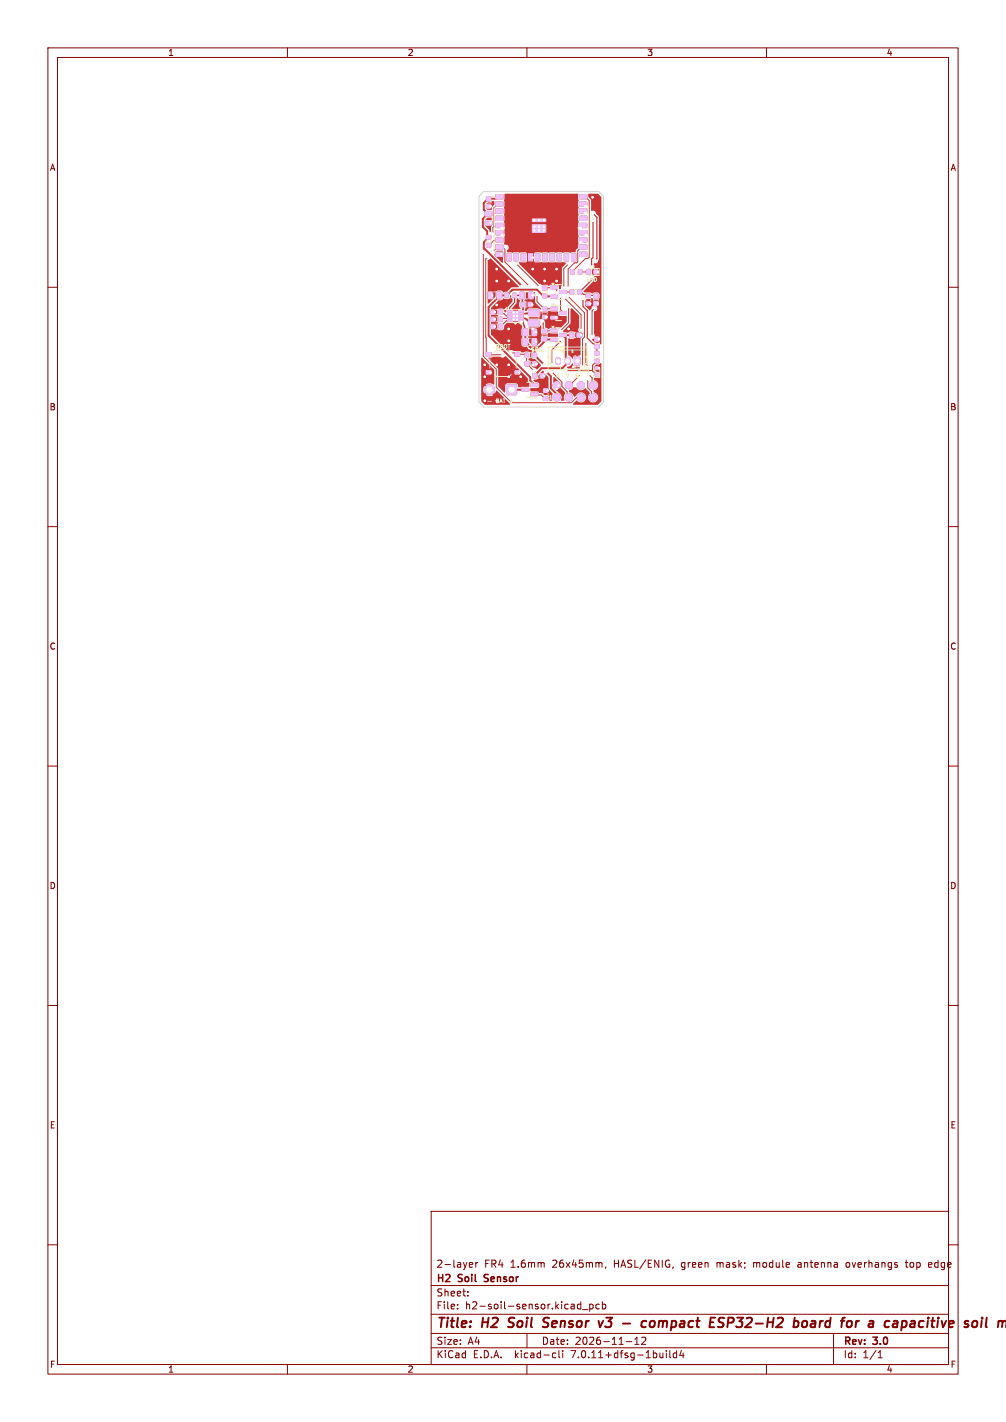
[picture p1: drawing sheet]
<svg xmlns="http://www.w3.org/2000/svg" width="210mm" height="297mm" viewBox="0 0 210 297" stroke-linecap="round" stroke-linejoin="round" font-family="sans-serif">
<defs><g id="words">
<g font-size="2.8" fill="#840000">
<text x="91" y="277.9">Title:</text>
<text x="100.7" y="277.9">H2</text>
<text x="107" y="277.9">Soil</text>
<text x="115" y="277.9">Sensor</text>
<text x="127.4" y="277.9">v3</text>
<text x="133.2" y="277.9">-</text>
<text x="138" y="277.9">compact</text>
<text x="153" y="277.9">ESP32-H2</text>
<text x="171.3" y="277.9">board</text>
<text x="182.1" y="277.9">for</text>
<text x="188.6" y="277.9">a</text>
<text x="192.8" y="277.9">capacitive</text>
</g>
<g font-size="2.1" fill="#840000">
<text x="91" y="268.2">H2</text>
<text x="91" y="265">2-layer</text>
<text x="95.8" y="268.2">Soil</text>
<text x="101.1" y="265">FR4</text>
<text x="101.8" y="268.2">Sensor</text>
<text x="106.6" y="265">1.6mm</text>
<text x="115.5" y="265">26x45mm,</text>
<text x="128.4" y="265">HASL/ENIG,</text>
<text x="142.6" y="265">green</text>
<text x="150.1" y="265">mask;</text>
<text x="157.9" y="265">module</text>
<text x="167.3" y="265">antenna</text>
<text x="177.6" y="265">overhangs</text>
<text x="190.2" y="265">top</text>
<text x="195.1" y="265">edge</text>
<text x="91" y="273.7">File:</text>
<text x="91" y="271">Sheet:</text>
<text x="97.1" y="273.7">h2-soil-sensor.kicad_pcb</text>
<text x="91" y="281.1">Size:</text>
<text x="97.7" y="281.1">A4</text>
<text x="113" y="281.1">Date:</text>
<text x="120" y="281.1">2026-11-12</text>
<text x="176" y="281.3">Rev:</text>
<text x="182.4" y="281.3">3.0</text>
<text x="91" y="283.9">KiCad</text>
<text x="98.7" y="283.9">E.D.A.</text>
<text x="107.6" y="283.9">kicad-cli</text>
<text x="119.5" y="283.9">7.0.11+dfsg-1build4</text>
<text x="176" y="283.9">Id:</text>
<text x="180.1" y="283.9">1/1</text>
</g>
<g font-size="1.8" fill="#840000">
<text x="35" y="11.9">1</text>
<text x="85" y="11.9">2</text>
<text x="135" y="11.9">3</text>
<text x="185" y="11.9">4</text>
<text x="10.3" y="35.9">A</text>
<text x="198.4" y="35.9">A</text>
<text x="10.3" y="85.9">B</text>
<text x="198.3" y="85.9">B</text>
<text x="10.3" y="135.9">C</text>
<text x="198.3" y="135.9">C</text>
<text x="10.3" y="185.9">D</text>
<text x="198.3" y="185.9">D</text>
<text x="10.3" y="235.9">E</text>
<text x="198.3" y="235.9">E</text>
<text x="10.3" y="285.9">F</text>
<text x="35" y="286.9">1</text>
<text x="85" y="286.9">2</text>
<text x="135" y="286.9">3</text>
<text x="185" y="286.9">4</text>
<text x="198.4" y="285.9">F</text>
</g>
<text font-size="1.4" fill="#fff" x="101.5" y="84.5">-</text>
<text font-size="1.4" fill="#f2eda1" x="106.1" y="84.5">+</text>
<g font-size="1.1" fill="#f2eda1">
<text x="122.4" y="59">LED</text>
<text x="103.4" y="73">BOOT</text>
<text x="110.8" y="73.6">SOIL</text>
<text x="114.5" y="83.6">1</text>
<text x="116.1" y="79">A</text>
<text x="118.1" y="79">V</text>
<text x="120" y="79">G</text>
</g>
<text font-size="1.1" fill="#fff" x="103.4" y="84.3">BAT</text>
</g></defs>
<g fill="none" stroke="#840000" stroke-width=".21">
<path d="M10 10h190v277h-190zM12 12h186v273h-186zM60 10v2M110 10v2M160 10v2M10 60h2M198 60h2M10 110h2M198 110h2M10 160h2M198 160h2M10 210h2"/>
<path d="M198 210h2M10 260h2M90 253h108v32h-108zM198 260h2M90 278.5h108M90 274.5h108M90 268.5h108M95.5 273.2v.2M95.5 272.5v.1M97.7 270.5v.2M97.7 269.8v.1M98 264.6h.6"/>
<path d="M98 263.8l.5-.1 .2 .3-.7 .2M99.3 263.7v1M99.7 263.7l-.4 .3M110 278.5v3M113.5 263.8l.1 .9M120.8 272.4l.4 .1M121.2 271.9v1.5M121.2 273.3l-.4 .1M121.6 273.5h1.1M123.1 272.5l.4-.1 .3 .3-.1 .6h-.6M123.1 272.4v1.5M125.1 272.5l-.4-.1-.3 .3 .1 .6h.6"/>
<path d="M125.7 272.5l.5-.1 .3 .3-.2 .6h-.6M125.7 271.9v1.5M126.5 264.6l-.2 .3M132.5 279.7l.5-.4v1.5M134 279.4l.5-.1 .3 .4-.9 1.1h.9M166.7 263.7l-.1 .1M166.7 264.1l-.2 .2 .2 .4M174 278.5v6.5M177.1 263.7l-.4 .1-.1 .2 .1 .5 .4 .2M189 263.7h.5M189.2 263.2v1.3l.3 .2M194.5 263.8l-.5-.1-.2 .2 .1 .7h.6"/>
<path d="M194.5 264l-.7 .2M60 285v2M90 281.5h108M110 285v2M115.6 282.6l.4 .1M116 283.5l-.4 .1M116.7 282.1v1.3l.2 .2M117.5 282.1v.1M117.5 282.6v1M130.7 280.2h1.2M132.5 280.8h.9M139.1 282.1v.1"/>
<path d="M139.1 282.6v1M139.8 282.1v1.3l.2 .2M141.2 282.7l-.4-.1-.3 .3 .2 .6h.5M141.2 282.1v1.5M142.2 282l-.3 1.1h.9M142.6 282.6v1M160 285v2M183.3 283.6h.9M183.3 282.5l.4-.4v1.5"/>
</g>
<g fill="none" stroke="#840000" stroke-width=".4">
<path d="M106 277.1l.3 .1M106.3 275.4v.6M114.3 277a.85 .85 0 0 1-1 .1M114.4 275.2l-.7 .1-.3 .5 .2 .3 .7 .2M125.9 275.9l-.6 1.3M126.3 277l.3 .2h.6M126.6 275.2h1.2M134.2 276h.7M135.8 276.1l.1-.1a.5 .5 0 0 1 .8 .3l-.1 .5-.2 .3a.5 .5 0 0 1-.8-.3zM150.3 276.2l.6 .1 .1 .3-.1 .4-.3 .2M150.5 275.2l.7 .1M151.9 276.3h.8"/>
<path d="M152.8 275.2h-.7l-.3 2M167.6 276.1l.1-.1a.5 .5 0 0 1 .8 .3l-.1 .5-.2 .3a.5 .5 0 0 1-.8-.3zM169.4 276h.8l-.1 1.2M170.2 276.3l-.7 .1a.4 .4 0 0 0-.3 .4 .4 .4 0 0 0 .2 .4l.7-.1M181.4 276.5l-.1 .4 .2 .3M186.8 275.9h.3l.3 .3-.1 1M187.3 277.1l-.2 .1M187.4 276.3l-.7 .1M192.1 276l-.2 .3-.1 .5 .3 .4M208.4 276.1l.6-.2 .3 .3M208.5 275.9l-.2 1.3M209.3 276.2l-.1 1"/>
<path d="M210.1 276a.5 .5 0 0 0-.8 .2M210.1 276.9l-.1 .3"/>
</g>
<path d="M101.1 267.6l.2 .1M101.1 266.3v.5" fill="none" stroke="#840000" stroke-width=".3"/>
<g fill="#c83434" stroke="#c83434" stroke-width=".21">
<path d="M111.3 73.8h.7v.8h-.7z"/>
<path d="M109.6 73.8h.7v.8h-.7z"/>
<path d="M103.5 40.7h1.5v.8h-1.5z"/>
<path d="M103.5 42.1h1.5v.9h-1.5z"/>
<path d="M103.5 43.6h1.5v1h-1.5z"/>
<path d="M103.5 45.2h1.5v.8h-1.5z"/>
<path d="M103.5 46.6h1.5v1h-1.5z"/>
<path d="M103.5 48.2h1.5v.8h-1.5z"/>
<path d="M103.5 49.6h1.5v1h-1.5z"/>
<path d="M103.5 51.2h1.5v.8h-1.5z"/>
<path d="M103.5 52.6h1.5v1h-1.5z"/>
<path d="M105.8 53h.9v1.5h-.9z"/>
<path d="M107.3 53h.9v1.5h-.9z"/>
<path d="M108.8 53h.9v1.5h-.9z"/>
<path d="M110.3 53h.9v1.5h-.9z"/>
<path d="M111.8 53h.9v1.5h-.9z"/>
<path d="M113.3 53h.9v1.5h-.9z"/>
<path d="M114.8 53h.9v1.5h-.9z"/>
<path d="M116.3 53h.9v1.5h-.9z"/>
<path d="M117.8 53h.9v1.5h-.9z"/>
<path d="M119.3 53h.9v1.5h-.9z"/>
<path d="M121 52.6h1.5v1h-1.5z"/>
<path d="M121 51.2h1.5v.8h-1.5z"/>
<path d="M121 49.6h1.5v1h-1.5z"/>
<path d="M121 48.2h1.5v.8h-1.5z"/>
<path d="M121 46.6h1.5v1h-1.5z"/>
<path d="M121 45.2h1.5v.8h-1.5z"/>
<path d="M121 43.6h1.5v1h-1.5z"/>
<path d="M121 42.1h1.5v.9h-1.5z"/>
<path d="M121 40.7h1.5v.8h-1.5z"/>
<path d="M111.1 45.7h2.8v.6h-2.8z"/>
<path d="M111.1 46.9h2.8v1.6h-2.8z"/>
<path d="M101.5 73.7h1v.7h-1z"/>
<path d="M107.5 73.7h1v.7h-1z"/>
<path d="M101.5 77.4h1v.7h-1z"/>
<path d="M107.5 77.4h1v.7h-1z"/>
<path d="M110.8 82.1h1.4l.1 .5h-1.4z"/>
<path d="M110.8 80.2h1.4l.1 .5h-1.4z"/>
<path d="M109 81.1h1.3l.1 .5-1.4 .1z"/>
<path d="M104.2 67.8h.7v.8h-.7z"/>
<path d="M102.5 67.8h.7v.8h-.7z"/>
<path d="M106 64.9h.8v.2h-.8z"/>
<path d="M106 65.4h.8v.2h-.8z"/>
<path d="M106 65.9h.8v.2h-.8z"/>
<path d="M106 66.4h.8v.2h-.8z"/>
<path d="M106 66.9h.8v.2h-.8z"/>
<path d="M108.4 66.9h.8v.2h-.8z"/>
<path d="M108.4 66.4h.8v.2h-.8z"/>
<path d="M108.4 65.9h.8v.2h-.8z"/>
<path d="M108.4 65.4h.8v.2h-.8z"/>
<path d="M108.4 64.9h.8v.2h-.8z"/>
<path d="M107 65h1.2v2h-1.2z"/>
<path d="M105.8 80.4h2v2h-2z"/>
<path d="M101.6 41.1h.8v.8h-.8z"/>
<path d="M101.6 42.7h.8v.8h-.8z"/>
<path d="M113.3 64.2h.8v.7h-.8z"/>
<path d="M113.3 65.9h.8v.7h-.8z"/>
<path d="M124.2 72h.8v.8h-.8z"/>
<path d="M124.2 70.4h.8v.8h-.8z"/>
<path d="M104.2 66.3h.7v.8h-.7z"/>
<path d="M102.5 66.3h.7v.8h-.7z"/>
<path d="M113.5 82.9h.8v.7h-.8z"/>
<path d="M113.5 81.2h.8v.7h-.8z"/>
<path d="M119.1 56.4h.7v.8h-.7z"/>
<path d="M120.8 56.4h.7v.8h-.7z"/>
<path d="M124 56.4h.8v.8h-.8z"/>
<path d="M122.4 56.4h.8v.8h-.8z"/>
<path d="M109.2 68.7h.7l.2 .1v1.1l-.1 .2h-.6l-.2-.1z"/>
<path d="M111.1 68.7h.7l.2 .1 .1 1.1-.2 .2h-.6l-.2-.1z"/>
<path d="M111.2 78.1h.8v.8h-.8z"/>
<path d="M112.8 78.1h.8v.8h-.8z"/>
<path d="M109.6 75.6h.8v.8h-.8z"/>
<path d="M111.2 75.6h.8v.8h-.8z"/>
<path d="M101.3 44.2h1.3l.1 .2v.6l-.2 .2-1.1-.1-.1-.2z"/>
<path d="M101.3 46.1h1.3l.1 .2v.6l-.2 .1h-1.1l-.1-.2z"/>
<path d="M113.3 61.5h.8v.7h-.8z"/>
<path d="M113.3 59.8h.8v.7h-.8z"/>
<path d="M110.4 64.8l1.9-.1 .2 .3v.8l-.3 .2-1.7-.1-.2-.2z"/>
<path d="M110.4 66.9h1.9l.2 .2v.8l-.3 .2h-1.7l-.2-.2z"/>
<path d="M104.2 64.8h.7v.8h-.7z"/>
<path d="M102.5 64.8h.7v.8h-.7z"/>
<path d="M108.7 63.2h.8v.8h-.8z"/>
<path d="M110.3 63.2h.8v.8h-.8z"/>
<path d="M124.2 75.1h.8v.7h-.8z"/>
<path d="M124.2 73.4h.8v.7h-.8z"/>
<path d="M113.3 70.5h.8v.7h-.8z"/>
<path d="M113.3 68.8h.8v.7h-.8z"/>
<path d="M115 68.8h1.3l.1 .5h-1.4z"/>
<path d="M115 70.7h1.3l.1 .5h-1.4z"/>
<path d="M116.8 69.7h1.4l.1 .5-1.4 .1z"/>
<path d="M122.4 61.4h.8v.7h-.8z"/>
<path d="M122.4 63.1h.8v.7h-.8z"/>
<path d="M124.3 78h.6v.6h-.6z"/>
<path d="M124.3 76.6h.6v.6h-.6z"/>
<path d="M109.2 70.7h.7l.2 .1v1.1l-.1 .2h-.6l-.2-.1z"/>
<path d="M111.1 70.7h.7l.2 .1 .1 1.1-.2 .2h-.6l-.2-.1z"/>
<path d="M101.6 49.2h.8v.7h-.8z"/>
<path d="M101.6 50.9h.8v.7h-.8z"/>
<path d="M115 64.2h1.3l.1 .5h-1.4z"/>
<path d="M115 66.1h1.3l.1 .5h-1.4z"/>
<path d="M116.8 65.1h1.4l.1 .5-1.4 .1z"/>
<path d="M124 61.4h.8v.8h-.8z"/>
<path d="M124 63h.8v.8h-.8z"/>
<path d="M103.8 61h.7l.2 .1 .1 1.1-.2 .2h-.6l-.2-.1z"/>
<path d="M101.9 61h.7l.2 .1v1.1l-.1 .2h-.6l-.2-.1z"/>
<path d="M105.4 61.3h.7v.8h-.7z"/>
<path d="M107.1 61.3h.7v.8h-.7z"/>
<path d="M108.5 61h.7l.2 .1 .1 1.1-.2 .2h-.6l-.2-.1z"/>
<path d="M110.4 61h.7l.2 .1 .1 1.1-.2 .2h-.6l-.2-.1z"/>
<path d="M119 60.6h.7v.8h-.7z"/>
<path d="M120.7 60.6h.7v.8h-.7z"/>
<path d="M118.9 69.6h.8v.8h-.8z"/>
<path d="M120.5 69.6h.8v.8h-.8z"/>
<path d="M120 74.6l.8-.1 .3 .2v1.3l-.2 .3h-.8l-.2-.2z"/>
<path d="M115 59.8h1.3l.1 .5h-1.4z"/>
<path d="M115 61.7h1.3l.1 .5h-1.4z"/>
<path d="M116.8 60.7h1.4l.1 .5-1.4 .1z"/>
<circle cx="111.5" cy="46" r=".25"/>
<circle cx="111.5" cy="47.3" r=".25"/>
<circle cx="111.5" cy="48.1" r=".25"/>
<circle cx="112.5" cy="46" r=".25"/>
<circle cx="112.5" cy="47.3" r=".25"/>
<circle cx="112.5" cy="48.1" r=".25"/>
<circle cx="113.5" cy="46" r=".25"/>
<circle cx="113.5" cy="47.3" r=".25"/>
<circle cx="113.5" cy="48.1" r=".25"/>
<circle cx="107.2" cy="65.3" r=".25"/>
<circle cx="107.3" cy="66" r=".25"/>
<circle cx="107.2" cy="66.7" r=".25"/>
<circle cx="107.9" cy="65.3" r=".25"/>
<circle cx="108" cy="66" r=".25"/>
<circle cx="108" cy="66.7" r=".25"/>
<circle cx="102.2" cy="81.4" r="1.05"/>
<circle cx="116.2" cy="83" r=".75"/>
<circle cx="116.2" cy="80.5" r=".75"/>
<circle cx="118.7" cy="83" r=".75"/>
<circle cx="118.7" cy="80.5" r=".75"/>
<circle cx="121.3" cy="83" r=".75"/>
<circle cx="121.3" cy="80.5" r=".75"/>
<circle cx="123.8" cy="83" r=".75"/>
<circle cx="123.8" cy="80.5" r=".75"/>
</g>
<path d="M116.5 75.1v.6M118.5 75.1v.6" fill="none" stroke="#c83434" stroke-width="1.2"/>
<g fill="#ececec" stroke="#ececec" stroke-width=".21">
<circle cx="108.9" cy="67.2" r=".3"/>
<circle cx="108.9" cy="59.7" r=".3"/>
<circle cx="113.5" cy="76.1" r=".3"/>
<circle cx="114.1" cy="77.7" r=".3"/>
<circle cx="111.4" cy="77.4" r=".3"/>
<circle cx="104.9" cy="74.1" r=".3"/>
<circle cx="120.1" cy="80.3" r=".3"/>
<circle cx="101.8" cy="53.7" r=".3"/>
<circle cx="106.7" cy="73.7" r=".3"/>
<circle cx="102.9" cy="52.6" r=".3"/>
<circle cx="102.9" cy="48.8" r=".3"/>
<circle cx="100.9" cy="52.8" r=".3"/>
<circle cx="121.3" cy="70" r=".3"/>
<circle cx="118.7" cy="68.7" r=".3"/>
<circle cx="106.2" cy="68.7" r=".3"/>
<circle cx="102.4" cy="43.1" r=".3"/>
<circle cx="116.6" cy="80.5" r=".3"/>
<circle cx="111.2" cy="56.2" r=".3"/>
<circle cx="103.7" cy="58.7" r=".3"/>
<circle cx="108.7" cy="78.7" r=".3"/>
<circle cx="116.1" cy="66.3" r=".3"/>
<circle cx="113.7" cy="56.2" r=".3"/>
<circle cx="116.2" cy="81.2" r=".3"/>
<circle cx="111.9" cy="69.4" r=".3"/>
<circle cx="111.2" cy="68.7" r=".3"/>
<circle cx="102.4" cy="77.8" r=".3"/>
<circle cx="101.2" cy="78.7" r=".3"/>
<circle cx="106.2" cy="76.2" r=".3"/>
<circle cx="107.6" cy="67.5" r=".3"/>
<circle cx="125" cy="76.9" r=".3"/>
<circle cx="111.2" cy="61.7" r=".3"/>
<circle cx="114.1" cy="66.2" r=".3"/>
<circle cx="103.7" cy="63.7" r=".3"/>
<circle cx="103.3" cy="68.2" r=".3"/>
<circle cx="106.2" cy="58.7" r=".3"/>
<circle cx="103.7" cy="76.2" r=".3"/>
<circle cx="119.6" cy="76.6" r=".3"/>
<circle cx="113.6" cy="78.5" r=".3"/>
<circle cx="123.7" cy="41.2" r=".3"/>
<circle cx="103.3" cy="66.7" r=".3"/>
<circle cx="103.3" cy="65.2" r=".3"/>
<circle cx="102.4" cy="46.5" r=".3"/>
<circle cx="102.7" cy="61.7" r=".3"/>
<circle cx="106.2" cy="78.7" r=".3"/>
<circle cx="104.6" cy="53.1" r=".3"/>
<circle cx="108.4" cy="77.8" r=".3"/>
<circle cx="125" cy="70.8" r=".3"/>
<circle cx="106.2" cy="71.2" r=".3"/>
<circle cx="112" cy="76" r=".3"/>
<circle cx="111.1" cy="63.6" r=".3"/>
<circle cx="101.2" cy="83.7" r=".3"/>
<circle cx="111.9" cy="71.4" r=".3"/>
<circle cx="124.8" cy="63.4" r=".3"/>
<circle cx="113.7" cy="58.7" r=".3"/>
<circle cx="124.8" cy="56.8" r=".3"/>
<circle cx="114.3" cy="81.6" r=".3"/>
<circle cx="111.2" cy="53.8" r=".3"/>
<circle cx="111.2" cy="76.2" r=".3"/>
<circle cx="101.2" cy="76.2" r=".3"/>
<circle cx="116.2" cy="56.2" r=".3"/>
<circle cx="103.7" cy="56.2" r=".3"/>
<circle cx="123.2" cy="63.4" r=".3"/>
<circle cx="116.2" cy="58.7" r=".3"/>
<circle cx="116.2" cy="61.1" r=".3"/>
<circle cx="117" cy="61.9" r=".3"/>
<circle cx="112.6" cy="59.9" r=".3"/>
<circle cx="104.8" cy="47.6" r=".3"/>
<circle cx="113.1" cy="67.2" r=".3"/>
<circle cx="107.8" cy="55.1" r=".3"/>
<circle cx="122.2" cy="43" r=".3"/>
<circle cx="124.3" cy="54.4" r=".3"/>
<circle cx="121.7" cy="62.4" r=".3"/>
<circle cx="123.8" cy="44.6" r=".3"/>
<circle cx="118.2" cy="77.4" r=".3"/>
<circle cx="121.2" cy="78.2" r=".3"/>
<circle cx="121.6" cy="76.6" r=".3"/>
<circle cx="118.6" cy="61.9" r=".3"/>
<circle cx="118.6" cy="60.1" r=".3"/>
<circle cx="121.3" cy="50.5" r=".3"/>
<circle cx="117" cy="69.1" r=".3"/>
<circle cx="115.2" cy="76.1" r=".3"/>
<circle cx="118.7" cy="64.1" r=".3"/>
<circle cx="115.2" cy="77.7" r=".3"/>
<circle cx="117" cy="70.9" r=".3"/>
<circle cx="122.9" cy="79.3" r=".3"/>
<circle cx="122.3" cy="49.1" r=".3"/>
<circle cx="124.1" cy="64.4" r=".3"/>
<circle cx="123.6" cy="70.2" r=".3"/>
<circle cx="122.3" cy="71.4" r=".3"/>
<circle cx="117.7" cy="60.1" r=".3"/>
<circle cx="121.3" cy="68.9" r=".3"/>
<circle cx="121.2" cy="47.6" r=".3"/>
<circle cx="117.8" cy="62.2" r=".3"/>
<circle cx="122.9" cy="76.6" r=".3"/>
<circle cx="118.7" cy="55.1" r=".3"/>
<circle cx="122.9" cy="78.2" r=".3"/>
<circle cx="123.5" cy="55.7" r=".3"/>
<circle cx="123.8" cy="46.1" r=".3"/>
<circle cx="123.5" cy="57.9" r=".3"/>
<circle cx="122.2" cy="44.5" r=".3"/>
<circle cx="104.8" cy="49.1" r=".3"/>
<circle cx="112.1" cy="61.6" r=".3"/>
<circle cx="110.4" cy="59.7" r=".3"/>
<circle cx="105.6" cy="51.7" r=".3"/>
</g>
<g fill="none" stroke="#c83434" stroke-width=".4">
<path d="M101.6 44.9l-.8 .8v1.7l.9 .9v1M101.8 49.8l-.8 .8v1.3l7.9 7.8M103.5 41.5h-1.6l-.9 .9v1.4l.5 .5M103.9 62.2l-1.9 1.9v6l8.7 8.7v.7l.8 .8M104.5 61.7h1M106 61.4l1-.9h5.1l1.3 1.3M109.6 66.5l1 .7M109.7 69.4v2M109.8 71.5l.8 .8v.2M110.6 65.4l-1 .1M111.9 74.5l1.6 1.6M113.5 71.1v.4l-1.1 1.1"/>
<path d="M114 70.9h1.1M114 61.9h1.1M114.1 77.7l.9 .9v2.5l1.2 1.2M117.7 70.2l.4 .4v4.2M118.1 70h1M118.3 76l-.9 .9h-4.3l-1.2 1.3M107.5 81.4h1.6"/>
</g>
<g fill="none" stroke="#c83434" stroke-width=".3">
<path d="M102.3 43.1h.1M111.1 53.8h.1M124.6 56.8h.2M102.6 61.7h.1M103.1 65.2h.2M103.1 68.2h.2M103.1 66.7h.2M107.4 61.7h1.5M107.6 67v.5M108.8 67l.4 .3 .5 1.5M109 61.7l.1 1.9M109.2 63.6v1l-.4 .4"/>
<path d="M110.9 63.6h.2M111.1 61.7h.1M111.8 76h.2M111.8 69.4h.1M111.8 71.4h.1M113.4 78.5h.2M114 66.2h.1M121.1 70h.2M123.1 63.4h.1M124.7 63.4h.1M124.8 76.9h.2M124.9 70.8h.1"/>
<path d="M114.2 81.6h.1"/>
</g>
<g fill="none" stroke="#c83434" stroke-width=".21">
<path d="M100.9 52.8v21.6l2.7 2.7v3.8l3.2 3.2h12.5l1-1h.3M101.8 53.7l-.4 .4 .1 19.6M103.5 52l-.6 .6M103.5 43l-.4 .4v3.9l-.2 .2v1.3M103.5 50.2h-.4l-.8 .8M104.7 47.5l.1 .1M104.7 49l.1 .1M105.6 51.7l-.2 .2v2.8l5 5M107.8 55.1l4.8 4.8M118.7 55.1l-1 1v4M121 52l-.4 .4v2.3l-.2 .2h-.5l-1.3 1.3v3.9M121.3 47.5l-.1 .1"/>
<path d="M121.4 56.8h1.2M122.2 49l.1 .1M122.5 41.4l.5 .5v11.8l-.3 .3h-.5l-2.5 2.5M102.5 74.1h2.4M104.8 65.5h.4l.5 .5h.4M104.8 66.5h1.3M106.1 67h-.4l-.9 .9M106.7 73.7h.8M108.5 74h1.2M109.9 74.5v1.2M110.3 76.3l1.1 1.1M112.1 61.6v1.4l1.3 1.3"/>
<path d="M113.1 67.2l.3 .3v1.4M114 60.1h1.1M114 69.1h1.1M114 64.5h1.1M115.2 77.7l2.1 2.1v.9l1.1 1.1v.6M116.2 60.2v.9M117 61.9v2.8l.5 .5M117 70.9v.4l-1.8 1.8v3M117.8 62.2l3.5 3.5v3.2M118.1 61h1M118.6 61.9l3.4 3.4v5.1l-.4 .4v5.8M118.7 64.1v3.3l-1.7 1.7"/>
<path d="M121.2 78.2l-1.9 1.9M122.3 71.4v4.6l.6 .6M122.9 78.2l.7 .7v.9M122.9 79.3l-.2 .2v1.5l.8 .8v.6M124.1 64.4l-.5 .5v5.3M112.1 82.5h.9l.6 .6M120.1 80.3h.5"/>
</g>
<g fill="none" stroke="#c83434" stroke-width=".25">
<path d="M123.5 58.5l-2.2 2.2M123.8 44.6l.8 .8v8.6l-.3 .4M123.8 46.1v7.7l-.3 .3v1.6M106.4 65.5h.9M107.4 61.7v1.4l-1 1.2v.7M107.9 66h.9M108.8 65.5h.8M108.8 66.5h.8M118.2 77.4h5.5M121.3 61l.5 .5h.7M121.7 62.4v1.6l.9 .9v5.7l1.2 1.2 .5 .3M123.1 61.7h1"/>
<path d="M124.3 75.7l-.6 .6v1.2l.7 .6M124.6 72.6v.9"/>
</g>
<g fill="#c83434">
<path d="M100.5 74.7h.2l2.5 2.6v2.9l-.1 .1a1.38 1.38 0 0 0-1.7 0l.6 .6-.3 .3-.6-.6a1.33 1.33 0 0 0 0 1.6l.6-.6 .3 .3-.6 .6a1.33 1.33 0 0 0 1.6 0l-.6-.6 .3-.3 .6 .6 .4-.6 2.8 2.9h-5.3l-.7-.7z"/>
<path d="M118.8 81.5l.7-.3a.64 .64 0 0 1 .9-.2 1.12 1.12 0 0 0 1.8 .1l.9 .8v.3a1.08 1.08 0 0 0 .2 1.7 1.08 1.08 0 0 0 1.6-.6 1.08 1.08 0 0 0-1-1.4v-.3a1.17 1.17 0 0 0 1-1.1 1.17 1.17 0 0 0-.9-1.2l.1-.5 .8 .1 .2-.1 .2-.7a.57 .57 0 0 0-.7-.4l-.5-.4v-.8l.4-.4h.5l.5-.3v8l-.7 .7h-5.2v-.2l.8-.7a1.09 1.09 0 0 0 1.7 .1 1.09 1.09 0 0 0-.4-1.7 1.09 1.09 0 0 0-1.5 .7l-.3 .2a1.87 1.87 0 0 0-1.1-1.1z"/>
<path d="M113.3 77.4l.2 .1a.68 .68 0 0 0 .5 .8l.5 .5v2.4l.9 1.1a1.29 1.29 0 0 0-.1 1.4l-.6-.1v-.7l-.3-.3-.8-.1-.4-.4h-.6l-.4-.3-1.5-.1 .1-.6 1.4-.1 .3-.2-.1-.8-.7-.2-.3-.4 .1-.1h.4a.65 .65 0 0 0 .5-.9z"/>
<path d="M115.5 78.8h.2l1.2 1.1v1l1.1 1v.4a1.21 1.21 0 0 0-.2 1.4h-.6l-.1-.1a1.12 1.12 0 0 0-.5-1.6l-1.1-1.1z"/>
<path d="M102 74.7h.6l.3-.2h1.6a.72 .72 0 0 0 1-.1l4.7 4.6v.6l.3 .5-.1 .7h-2.2a.62 .62 0 0 0-.6-.8h-1.6l-.4 .2-.2 .4v1.3l-.2 .1-1.2-1.3v-3.8l-2-2z"/>
<path d="M102.5 64.3l1.5-1.5 .8-.1 .3-.4 .4 .2 .7-.1 .2-.2 .1-.5h.2l.1 .5 .2 .3v.5l-1 1-.3 1.2-.4-.1-.1-.4-.4-.3-.7 .1-.3 .3v.8l.2 .4-.2 .3v.7l.2 .5-.2 .3v.7l.4 .5 .9-.2 .1-.8 .6-.6h1l.2-.1 .1-1.4-.3-.3a.75 .75 0 0 0 0-1.2l1-1.1 .1-.9 .1-.1 .2 .1a.37 .37 0 0 1 .3 .6l-.1 .9 .3 .5-.3 .2a1.04 1.04 0 0 0-.3 1.1l.3 .3-.3 .3v.9l.4 .4 .4 .2 .2 .6-.3 .5 .1 1.1 .2 .4-.2 .4v1.2l.2 .4h.9l.3 .5 .8 .3-.2 1.4a.67 .67 0 0 0 .8 .4l1.2 1.3-.8 .9-1.3-1-.1-.7-.4-.3v-.2l.4-.4-.2-1-.8-.2-.8 .2-.3-.2-1.5-.1a.73 .73 0 0 0-1 .1l-3.6-3.5z"/>
<path d="M118.4 76.6h.1a1.1 1.1 0 0 0 1-.7h.1a.6 .6 0 0 0 .7 .7v-.9h.4v.9h.3v.4h-2.3l-.3-.2z"/>
<path d="M119.2 64.4h.2l1.5 1.5v2.5a.69 .69 0 0 0-.1 .8 .69 .69 0 0 0 .8 .3v.7l-.4 .5v3.4l-.5 .1v.9h-.4v-.9a.7 .7 0 0 0-.8 .7l-.9-.7v-3.4l.1-.1 .9 .1 .3-.2 .2-1-.4-.4h-.7l-.4 .3-.9-.1-.1-.1v-.3l1.5-1.5v-2.9z"/>
<path d="M110.4 68.4h2l.5-.4v1.5l.3 .3 .9 .1 .4-.4 .5 .2 1.4-.1 .1 .7-2 .1-.4-.3h-.8l-.4 .4v.9l-.7 .7h-1.1l-.6-.7-.1-.6-.2-.4 .3-.5z"/>
<path d="M122.9 40.5l1.9-.1 .7 .8v30.7l-1.5-.5-.4-.4v-.2a.65 .65 0 0 0 .6-.4 .65 .65 0 0 0-.2-.7v-4.6a.63 .63 0 0 0 .7-.6 .63 .63 0 0 0-.6-.7 .63 .63 0 0 0-.6 .7l-.2 .2a.17 .17 0 0 1-.2 .1 .17 .17 0 0 1-.2-.2l-.8-.8v-.9l.2-.4h.9l.4-.3 .4 .4h.7l.5-.4-.2-1-.9-.1a.8 .8 0 0 1-1 0h-1.1l-.2-.3 2-2 .1-.4a.76 .76 0 0 0-.4-1.2l.1-.9a.64 .64 0 0 0 .3-1.1v-.2a.93 .93 0 0 0 1.1-.9v-8.8l-.6-.7a.7 .7 0 0 0-1-.6v-2.2l-.6-.7z"/>
<path d="M110.4 66.3l2-.1 .3-.2 .2-1 .4 .3h.7l.5-.4 .5 .2 1.4-.1 .1 .8 .2 .2 1.6 .1v1.1l-1.2 1.3-.5 .1-.3-.2-1.3 .1a.84 .84 0 0 1-1.2-.1l-.1-1.1a.72 .72 0 0 0-1.1-.6l-.3-.2h-1.7z"/>
<path d="M109.8 61h1.8l.1 .1a.72 .72 0 0 0 0 1v1.1l1.2 1.2v.2l-.6-.2h-1.8l-.3 .2a.37 .37 0 0 1-.2 .3 .37 .37 0 0 1-.4 0l.3-1.6-.4-.6 .2-.4z"/>
<path d="M101.8 54.3l.7-.3 5.8 5.8-.1 .2h-1.3l-1 .9-.7 .2-.6-.4h-.9l-.2 .4-.1 .9-1.4 1.4-.2-.1z"/>
<path d="M105.4 40.5l15.2-.1 .2 1.4-.1 .3 .1 1.2-.1 .3 .1 1.2-.1 1.3 .1 .2-.2 1.3 .2 1.7-.1 .3 .1 1.3-.1 .8-.5 .5v.4l-1.2 .2-.3-.1-1.2 .1-.3-.1-1.2 .1-.3-.1-1.2 .1-.3-.1-1.2 .1-1.2-.1-.3 .2v1.6l.2 .3 1.3-.1 1.2 .1 .3-.1 1.2 .1 .3-.1 1.2 .1 .3-.1 .6 .2v.3l-.8 .8v3.6l-.2 .8h-.4v-.7l-.4-.2h-1.3l-.5 .2-.4-.2h-1l-.6-.2-4.1-4.1-.1-.4 .2-.1 1.2 .1 .3-.1v-1.7l-.1-.3h-2.6l-.3 .1-1.1-.1-.1-.4a.7 .7 0 0 0 .4-.8 .7 .7 0 0 0-.9-.5l-.1-.1 .2-1.8-.1-1.1 .1-.4-.2-1.2 .1-.3-.1-1.2 .1-.3-.1-1.2 .1-1.3-.1-.2z"/>
<path d="M103.7 52.4h1.3v2.5h-.2l-1.6-1.7z"/>
<path d="M101.3 45.9l.5-.4h.9v1.6l-.2 .3v.9l-.1 .2-1.1-1.3z"/>
<path d="M101.5 42.6l.4-.3h.5l.3-.3 .5 .1v.7l-.5 .4-.1 .6h-.8l-.3-.2z"/>
</g>
<g fill="#fff" stroke="#fff" stroke-width=".21">
<circle cx="108.9" cy="67.2" r=".15"/>
<circle cx="108.9" cy="59.7" r=".15"/>
<circle cx="113.5" cy="76.1" r=".15"/>
<circle cx="114.1" cy="77.7" r=".15"/>
<circle cx="111.4" cy="77.4" r=".15"/>
<circle cx="104.9" cy="74.1" r=".15"/>
<circle cx="120.1" cy="80.3" r=".15"/>
<circle cx="101.8" cy="53.7" r=".15"/>
<circle cx="106.7" cy="73.7" r=".15"/>
<circle cx="102.9" cy="52.6" r=".15"/>
<circle cx="102.9" cy="48.8" r=".15"/>
<circle cx="100.9" cy="52.8" r=".15"/>
<circle cx="121.3" cy="70" r=".15"/>
<circle cx="118.7" cy="68.7" r=".15"/>
<circle cx="106.2" cy="68.7" r=".15"/>
<circle cx="102.4" cy="43.1" r=".15"/>
<circle cx="116.6" cy="80.5" r=".15"/>
<circle cx="111.2" cy="56.2" r=".15"/>
<circle cx="103.7" cy="58.7" r=".15"/>
<circle cx="108.7" cy="78.7" r=".15"/>
<circle cx="116.1" cy="66.3" r=".15"/>
<circle cx="113.7" cy="56.2" r=".15"/>
<circle cx="116.2" cy="81.2" r=".15"/>
<circle cx="111.9" cy="69.4" r=".15"/>
<circle cx="111.2" cy="68.7" r=".15"/>
<circle cx="102.4" cy="77.8" r=".15"/>
<circle cx="101.2" cy="78.7" r=".15"/>
<circle cx="106.2" cy="76.2" r=".15"/>
<circle cx="107.6" cy="67.5" r=".15"/>
<circle cx="125" cy="76.9" r=".15"/>
<circle cx="111.2" cy="61.7" r=".15"/>
<circle cx="114.1" cy="66.2" r=".15"/>
<circle cx="103.7" cy="63.7" r=".15"/>
<circle cx="103.3" cy="68.2" r=".15"/>
<circle cx="106.2" cy="58.7" r=".15"/>
<circle cx="103.7" cy="76.2" r=".15"/>
<circle cx="119.6" cy="76.6" r=".15"/>
<circle cx="113.6" cy="78.5" r=".15"/>
<circle cx="123.7" cy="41.2" r=".15"/>
<circle cx="103.3" cy="66.7" r=".15"/>
<circle cx="103.3" cy="65.2" r=".15"/>
<circle cx="102.4" cy="46.5" r=".15"/>
<circle cx="102.7" cy="61.7" r=".15"/>
<circle cx="106.2" cy="78.7" r=".15"/>
<circle cx="104.6" cy="53.1" r=".15"/>
<circle cx="108.4" cy="77.8" r=".15"/>
<circle cx="125" cy="70.8" r=".15"/>
<circle cx="106.2" cy="71.2" r=".15"/>
<circle cx="112" cy="76" r=".15"/>
<circle cx="111.1" cy="63.6" r=".15"/>
<circle cx="111.9" cy="71.4" r=".15"/>
<circle cx="124.8" cy="63.4" r=".15"/>
<circle cx="113.7" cy="58.7" r=".15"/>
<circle cx="124.8" cy="56.8" r=".15"/>
<circle cx="114.3" cy="81.6" r=".15"/>
<circle cx="111.2" cy="53.8" r=".15"/>
<circle cx="111.2" cy="76.2" r=".15"/>
<circle cx="101.2" cy="76.2" r=".15"/>
<circle cx="116.2" cy="56.2" r=".15"/>
<circle cx="103.7" cy="56.2" r=".15"/>
<circle cx="123.2" cy="63.4" r=".15"/>
<circle cx="116.2" cy="58.7" r=".15"/>
<circle cx="116.2" cy="61.1" r=".15"/>
<circle cx="117" cy="61.9" r=".15"/>
<circle cx="112.6" cy="59.9" r=".15"/>
<circle cx="104.8" cy="47.6" r=".15"/>
<circle cx="113.1" cy="67.2" r=".15"/>
<circle cx="107.8" cy="55.1" r=".15"/>
<circle cx="122.2" cy="43" r=".15"/>
<circle cx="124.3" cy="54.4" r=".15"/>
<circle cx="121.7" cy="62.4" r=".15"/>
<circle cx="123.8" cy="44.6" r=".15"/>
<circle cx="118.2" cy="77.4" r=".15"/>
<circle cx="121.2" cy="78.2" r=".15"/>
<circle cx="121.6" cy="76.6" r=".15"/>
<circle cx="118.6" cy="61.9" r=".15"/>
<circle cx="118.6" cy="60.1" r=".15"/>
<circle cx="121.3" cy="50.5" r=".15"/>
<circle cx="117" cy="69.1" r=".15"/>
<circle cx="115.2" cy="76.1" r=".15"/>
<circle cx="118.7" cy="64.1" r=".15"/>
<circle cx="115.2" cy="77.7" r=".15"/>
<circle cx="117" cy="70.9" r=".15"/>
<circle cx="122.9" cy="79.3" r=".15"/>
<circle cx="122.3" cy="49.1" r=".15"/>
<circle cx="124.1" cy="64.4" r=".15"/>
<circle cx="123.6" cy="70.2" r=".15"/>
<circle cx="122.3" cy="71.4" r=".15"/>
<circle cx="117.7" cy="60.1" r=".15"/>
<circle cx="121.3" cy="68.9" r=".15"/>
<circle cx="121.2" cy="47.6" r=".15"/>
<circle cx="117.8" cy="62.2" r=".15"/>
<circle cx="122.9" cy="76.6" r=".15"/>
<circle cx="118.7" cy="55.1" r=".15"/>
<circle cx="122.9" cy="78.2" r=".15"/>
<circle cx="123.5" cy="55.7" r=".15"/>
<circle cx="123.8" cy="46.1" r=".15"/>
<circle cx="123.5" cy="57.9" r=".15"/>
<circle cx="122.2" cy="44.5" r=".15"/>
<circle cx="104.8" cy="49.1" r=".15"/>
<circle cx="112.1" cy="61.6" r=".15"/>
<circle cx="110.4" cy="59.7" r=".15"/>
<circle cx="105.6" cy="51.7" r=".15"/>
<circle cx="111.5" cy="46" r=".15"/>
<circle cx="111.5" cy="47.3" r=".15"/>
<circle cx="111.5" cy="48.1" r=".15"/>
<circle cx="112.5" cy="46" r=".15"/>
<circle cx="112.5" cy="47.3" r=".15"/>
<circle cx="112.5" cy="48.1" r=".15"/>
<circle cx="113.5" cy="46" r=".15"/>
<circle cx="113.5" cy="47.3" r=".15"/>
<circle cx="113.5" cy="48.1" r=".15"/>
<circle cx="107.3" cy="65.2" r=".15"/>
<circle cx="107.3" cy="66" r=".15"/>
<circle cx="107.3" cy="66.8" r=".15"/>
<circle cx="107.9" cy="65.3" r=".15"/>
<circle cx="107.9" cy="66" r=".15"/>
<circle cx="107.9" cy="66.8" r=".15"/>
<circle cx="106.8" cy="81.4" r=".55"/>
<circle cx="102.2" cy="81.4" r=".55"/>
<circle cx="120.5" cy="75.4" r=".37"/>
<circle cx="118.5" cy="75.4" r=".37"/>
<circle cx="116.5" cy="75.4" r=".37"/>
</g>
<g fill="#efc1ff" stroke="#efc1ff" stroke-width=".21">
<path d="M111.3 73.8h.7v.8h-.7z"/>
<path d="M109.6 73.8h.7v.8h-.7z"/>
<path d="M103.5 40.7h1.5v.8h-1.5z"/>
<path d="M103.5 42.1h1.5v.9h-1.5z"/>
<path d="M103.5 43.6h1.5v1h-1.5z"/>
<path d="M103.5 45.2h1.5v.8h-1.5z"/>
<path d="M103.5 46.6h1.5v1h-1.5z"/>
<path d="M103.5 48.2h1.5v.8h-1.5z"/>
<path d="M103.5 49.6h1.5v1h-1.5z"/>
<path d="M103.5 51.2h1.5v.8h-1.5z"/>
<path d="M103.5 52.6h1.5v1h-1.5z"/>
<path d="M105.8 53h.9v1.5h-.9z"/>
<path d="M107.3 53h.9v1.5h-.9z"/>
<path d="M108.8 53h.9v1.5h-.9z"/>
<path d="M110.3 53h.9v1.5h-.9z"/>
<path d="M111.8 53h.9v1.5h-.9z"/>
<path d="M113.3 53h.9v1.5h-.9z"/>
<path d="M114.8 53h.9v1.5h-.9z"/>
<path d="M116.3 53h.9v1.5h-.9z"/>
<path d="M117.8 53h.9v1.5h-.9z"/>
<path d="M119.3 53h.9v1.5h-.9z"/>
<path d="M121 52.6h1.5v1h-1.5z"/>
<path d="M121 51.2h1.5v.8h-1.5z"/>
<path d="M121 49.6h1.5v1h-1.5z"/>
<path d="M121 48.2h1.5v.8h-1.5z"/>
<path d="M121 46.6h1.5v1h-1.5z"/>
<path d="M121 45.2h1.5v.8h-1.5z"/>
<path d="M121 43.6h1.5v1h-1.5z"/>
<path d="M121 42.1h1.5v.9h-1.5z"/>
<path d="M121 40.7h1.5v.8h-1.5z"/>
<path d="M111.1 45.7h2.8v.6h-2.8z"/>
<path d="M111.1 46.9h2.8v1.6h-2.8z"/>
<path d="M101.5 73.7h1v.7h-1z"/>
<path d="M107.5 73.7h1v.7h-1z"/>
<path d="M101.5 77.4h1v.7h-1z"/>
<path d="M107.5 77.4h1v.7h-1z"/>
<path d="M110.8 82.1h1.4l.1 .5h-1.4z"/>
<path d="M110.8 80.2h1.4l.1 .5h-1.4z"/>
<path d="M109 81.1h1.3l.1 .5-1.4 .1z"/>
<path d="M104.2 67.8h.7v.8h-.7z"/>
<path d="M102.5 67.8h.7v.8h-.7z"/>
<path d="M106 64.9h.8v.2h-.8z"/>
<path d="M106 65.4h.8v.2h-.8z"/>
<path d="M106 65.9h.8v.2h-.8z"/>
<path d="M106 66.4h.8v.2h-.8z"/>
<path d="M106 66.9h.8v.2h-.8z"/>
<path d="M108.4 66.9h.8v.2h-.8z"/>
<path d="M108.4 66.4h.8v.2h-.8z"/>
<path d="M108.4 65.9h.8v.2h-.8z"/>
<path d="M108.4 65.4h.8v.2h-.8z"/>
<path d="M108.4 64.9h.8v.2h-.8z"/>
<path d="M107 65h1.2v2h-1.2z"/>
<path d="M105.8 80.4h2v2h-2z"/>
<path d="M101.6 41.1h.8v.8h-.8z"/>
<path d="M101.6 42.7h.8v.8h-.8z"/>
<path d="M113.3 64.2h.8v.7h-.8z"/>
<path d="M113.3 65.9h.8v.7h-.8z"/>
<path d="M124.2 72h.8v.8h-.8z"/>
<path d="M124.2 70.4h.8v.8h-.8z"/>
<path d="M104.2 66.3h.7v.8h-.7z"/>
<path d="M102.5 66.3h.7v.8h-.7z"/>
<path d="M113.5 82.9h.8v.7h-.8z"/>
<path d="M113.5 81.2h.8v.7h-.8z"/>
<path d="M119.1 56.4h.7v.8h-.7z"/>
<path d="M120.8 56.4h.7v.8h-.7z"/>
<path d="M124 56.4h.8v.8h-.8z"/>
<path d="M122.4 56.4h.8v.8h-.8z"/>
<path d="M109.2 68.7h.7l.2 .1v1.1l-.1 .2h-.6l-.2-.1z"/>
<path d="M111.1 68.7h.7l.2 .1 .1 1.1-.2 .2h-.6l-.2-.1z"/>
<path d="M111.2 78.1h.8v.8h-.8z"/>
<path d="M112.8 78.1h.8v.8h-.8z"/>
<path d="M109.6 75.6h.8v.8h-.8z"/>
<path d="M111.2 75.6h.8v.8h-.8z"/>
<path d="M101.3 44.2h1.3l.1 .2v.6l-.2 .2-1.1-.1-.1-.2z"/>
<path d="M101.3 46.1h1.3l.1 .2v.6l-.2 .1h-1.1l-.1-.2z"/>
<path d="M113.3 61.5h.8v.7h-.8z"/>
<path d="M113.3 59.8h.8v.7h-.8z"/>
<path d="M110.4 64.8l1.9-.1 .2 .3v.8l-.3 .2-1.7-.1-.2-.2z"/>
<path d="M110.4 66.9h1.9l.2 .2v.8l-.3 .2h-1.7l-.2-.2z"/>
<path d="M104.2 64.8h.7v.8h-.7z"/>
<path d="M102.5 64.8h.7v.8h-.7z"/>
<path d="M108.7 63.2h.8v.8h-.8z"/>
<path d="M110.3 63.2h.8v.8h-.8z"/>
<path d="M124.2 75.1h.8v.7h-.8z"/>
<path d="M124.2 73.4h.8v.7h-.8z"/>
<path d="M113.3 70.5h.8v.7h-.8z"/>
<path d="M113.3 68.8h.8v.7h-.8z"/>
<path d="M115 68.8h1.3l.1 .5h-1.4z"/>
<path d="M115 70.7h1.3l.1 .5h-1.4z"/>
<path d="M116.8 69.7h1.4l.1 .5-1.4 .1z"/>
<path d="M122.4 61.4h.8v.7h-.8z"/>
<path d="M122.4 63.1h.8v.7h-.8z"/>
<path d="M124.3 78h.6v.6h-.6z"/>
<path d="M124.3 76.6h.6v.6h-.6z"/>
<path d="M109.2 70.7h.7l.2 .1v1.1l-.1 .2h-.6l-.2-.1z"/>
<path d="M111.1 70.7h.7l.2 .1 .1 1.1-.2 .2h-.6l-.2-.1z"/>
<path d="M101.6 49.2h.8v.7h-.8z"/>
<path d="M101.6 50.9h.8v.7h-.8z"/>
<path d="M115 64.2h1.3l.1 .5h-1.4z"/>
<path d="M115 66.1h1.3l.1 .5h-1.4z"/>
<path d="M116.8 65.1h1.4l.1 .5-1.4 .1z"/>
<path d="M124 61.4h.8v.8h-.8z"/>
<path d="M124 63h.8v.8h-.8z"/>
<path d="M103.8 61h.7l.2 .1 .1 1.1-.2 .2h-.6l-.2-.1z"/>
<path d="M101.9 61h.7l.2 .1v1.1l-.1 .2h-.6l-.2-.1z"/>
<path d="M105.4 61.3h.7v.8h-.7z"/>
<path d="M107.1 61.3h.7v.8h-.7z"/>
<path d="M108.5 61h.7l.2 .1 .1 1.1-.2 .2h-.6l-.2-.1z"/>
<path d="M110.4 61h.7l.2 .1 .1 1.1-.2 .2h-.6l-.2-.1z"/>
<path d="M119 60.6h.7v.8h-.7z"/>
<path d="M120.7 60.6h.7v.8h-.7z"/>
<path d="M118.9 69.6h.8v.8h-.8z"/>
<path d="M120.5 69.6h.8v.8h-.8z"/>
<path d="M120 74.6l.8-.1 .3 .2v1.3l-.2 .3h-.8l-.2-.2z"/>
<path d="M115 59.8h1.3l.1 .5h-1.4z"/>
<path d="M115 61.7h1.3l.1 .5h-1.4z"/>
<path d="M116.8 60.7h1.4l.1 .5-1.4 .1z"/>
<circle cx="102.2" cy="81.4" r="1.05"/>
<circle cx="116.2" cy="83" r=".75"/>
<circle cx="116.2" cy="80.5" r=".75"/>
<circle cx="118.7" cy="83" r=".75"/>
<circle cx="118.7" cy="80.5" r=".75"/>
<circle cx="121.3" cy="83" r=".75"/>
<circle cx="121.3" cy="80.5" r=".75"/>
<circle cx="123.8" cy="83" r=".75"/>
<circle cx="123.8" cy="80.5" r=".75"/>
</g>
<path d="M116.5 75.1v.6M118.5 75.1v.6" fill="none" stroke="#efc1ff" stroke-width="1.2"/>
<g fill="none" stroke="#f2eda1" stroke-width=".21">
<path d="M101.3 45.3v.6M101.5 50.2v.4M101.5 42.2v.2M102.5 42.2v.2M102.5 50.2v.4M102.7 45.3v.6M103.1 43v10M115.9 59.4h1.3M120.1 56.3h.4M120.1 57.3h.4M122.8 56.1h2.3v1.4h-2.3M122.8 43v10"/>
<path d="M102.2 74.9v2M103 62.4h.6M103 61h.6M103.2 73.6l.5-.5h2.6l.5 .5M103.2 78.2l.5 .5h2.6l.5-.5M103.5 68.7h.4M103.5 67.7h.4M103.5 67.2h.4M103.5 66.2h.4M103.5 65.7h.4M103.5 64.7h.4M106.4 64.6h2.4"/>
<path d="M106.4 67.4h2.4M106.4 61.2h.4M106.4 62.2h.4M107.8 74.9v2M109.6 62.4h.6M109.6 61h.6M109.8 63.1h.2M109.8 64.1h.2M109.9 79.8h1.3M110.3 66.1v.6M110.3 68.7h.6M110.3 70.1h.6"/>
<path d="M110.3 70.7h.6M110.3 72.1h.6M110.6 74.7h.4M110.7 75.5h.2M110.7 76.5h.2M112.3 78h.2M112.3 79h.2M112.5 66.1v.6M113.2 60.8v.4M113.2 65.2v.4M113.2 69.8v.4M114.2 60.8v.4"/>
<path d="M114.2 65.2v.4M114.2 69.8v.4M114.4 72.5h8.2v4.7h-8.2zM114.4 75.9h.7M114.4 74.6h.7M115.9 68.4h1.3M115.9 71.6h1.3M115.9 63.8h1.3M115.9 67h1.3M115.9 62.6h1.3M117 77.2v-.6h-1.9v-3.5h6.8v3.5h-1.9v.6M117.4 73.1v.5h.2v-.5"/>
<path d="M117.5 73.1v.5M119.4 73.1v.5h.2v-.5M119.5 73.1v.5M120 69.5h.2M120 70.5h.2M120 60.5h.4M120 61.5h.4M120.8 77.2v.2h.3v-.2M120.8 77.3h.3M121.9 75.9h.7M121.9 74.6h.7M122.3 62.4v.4"/>
<path d="M122.9 76.3v1.2h-1.3M123.3 62.4v.4M123.9 62.5v.2M124 76.9v2h1.2v-2M124.1 74.4v.4M124.1 71.5v.2M124.9 62.5v.2M125.1 71.5v.2M125.1 74.4v.4M101.8 83.8h.8M109.9 83h1.3M113.4 82.2v.4"/>
<path d="M114.4 82.2v.4M115.9 84.2h.6"/>
<circle cx="102.9" cy="41.1" r=".15"/>
</g>
<g fill="#f2eda1" stroke="#f2eda1" stroke-width=".21">
<path d="M111.8 82.9l.2 .3h-.5z"/>
<path d="M105.3 64.7l.5-.5v.5z"/>
<path d="M115.2 68.2h.5l-.3 .3z"/>
<path d="M115.2 63.6h.5l-.3 .3z"/>
<path d="M115.2 59.2h.5l-.3 .3z"/>
</g>
<path d="M101 40h24l1 1v43l-1 1h-24l-1-1v-43z" fill="none" stroke="#d0d2cd" stroke-width=".21"/>
<use href="#words"/>
</svg>
